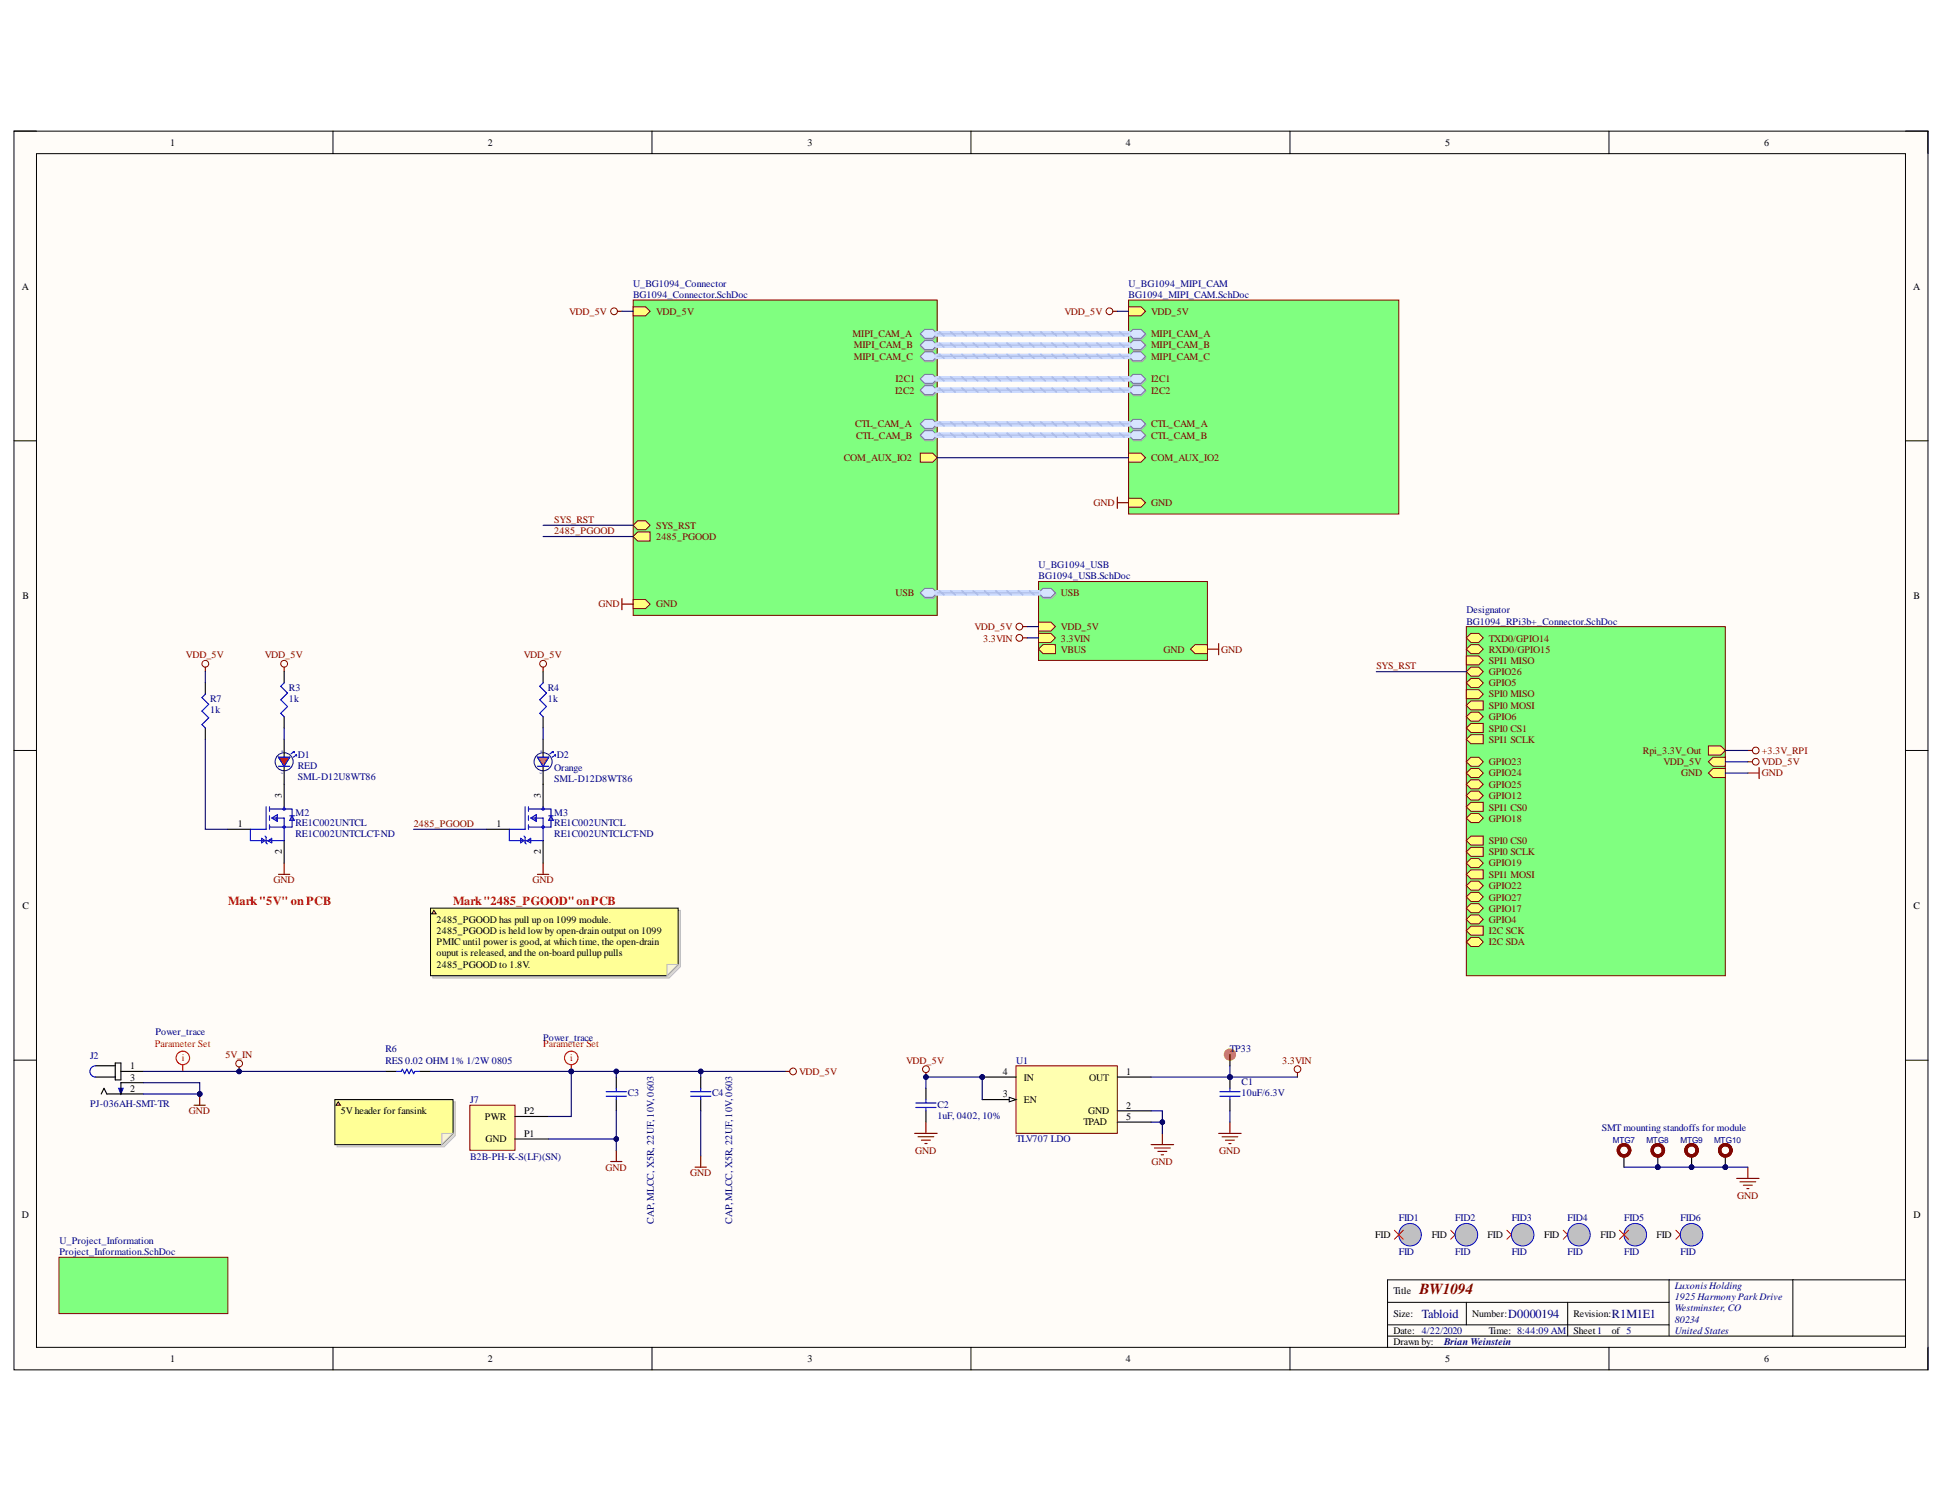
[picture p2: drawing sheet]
<svg xmlns="http://www.w3.org/2000/svg" width="279mm" height="216mm" viewBox="0 0 279 216" stroke-linecap="round" stroke-linejoin="round" font-family="sans-serif">
<defs><g id="words">
<text font-size="2.2" fill="#800000" x="204.1" y="186">BW1094</text>
<g font-size="1.8" fill="#f00">
<text x="32.8" y="130.1">Mark&quot;5V&quot; onPCB</text>
<text x="65.2" y="130.1">Mark&quot;2485_PGOOD&quot;onPCB</text>
</g>
<g font-size="1.8" fill="#000080">
<text x="204.4" y="189.4">Tabloid</text>
<text x="216.9" y="189.4">D0000194</text>
<text x="231.8" y="189.4">R1M1E1</text>
</g>
<g font-size="1.4">
<text x="24.5" y="21">1</text>
<text x="70.1" y="21">2</text>
<text x="116.1" y="21">3</text>
<text x="161.9" y="21">4</text>
<text x="207.8" y="21">5</text>
<text x="253.7" y="21">6</text>
<text x="3.1" y="41.6">A</text>
<text x="275.1" y="41.6">A</text>
<text x="3.2" y="86.1">B</text>
<text x="275.2" y="86.1">B</text>
<text x="34.2" y="118.9">1</text>
<text x="40.5" y="114.6" transform="rotate(-90 40.5 114.6)">3</text>
<text x="71.4" y="118.9">1</text>
<text x="77.8" y="114.6" transform="rotate(-90 77.8 114.6)">3</text>
<text x="40.5" y="122.8" transform="rotate(-90 40.5 122.8)">2</text>
<text x="77.8" y="122.8" transform="rotate(-90 77.8 122.8)">2</text>
<text x="3.2" y="130.6">C</text>
<text x="275.2" y="130.6">C</text>
<text x="62.8" y="132.7">2485_PGOOD has pull up on 1099 module.</text>
<text x="62.8" y="134.3">2485_PGOOD is held lowby open-drain output on 1099</text>
<text x="62.8" y="135.9">PMIC until power is good, at which time, the open-drain</text>
<text x="62.8" y="137.5">ouput is released, and the on-board pullup pulls</text>
<text x="62.8" y="139.1">2485_PGOOD to 1.8V.</text>
<text x="18.7" y="155.3">3</text>
<text x="18.7" y="153.7">1</text>
<text x="144.2" y="154.5">4</text>
<text x="147.2" y="155.3">IN</text>
<text x="156.6" y="155.3">OUT</text>
<text x="162" y="154.5">1</text>
<text x="18.7" y="156.9">2</text>
<text x="49" y="160.2">5Vheader for fansink</text>
<text x="69.7" y="161">PWR</text>
<text x="75.4" y="160.2">P2</text>
<text x="144.2" y="157.7">3</text>
<text x="147.2" y="158.6">EN</text>
<text x="155.8" y="161.8">TPAD</text>
<text x="156.5" y="160.2">GND</text>
<text x="162" y="159.4">2</text>
<text x="162" y="161">5</text>
<text x="69.8" y="164.2">GND</text>
<text x="75.4" y="163.4">P1</text>
<text x="3.1" y="175.1">D</text>
<text x="197.8" y="178">FID</text>
<text x="205.9" y="178">FID</text>
<text x="213.9" y="178">FID</text>
<text x="222" y="178">FID</text>
<text x="230.2" y="178">FID</text>
<text x="238.2" y="178">FID</text>
<text x="275.2" y="175.1">D</text>
<text x="200.4" y="186">Title</text>
<text x="200.4" y="189.3">Size:</text>
<text x="200.4" y="191.7">Date: 4/22/2020</text>
<text x="211.7" y="189.3">Number:</text>
<text x="214.1" y="191.7">Time: 8:44:09 AM</text>
<text x="226.3" y="189.3">Revision:</text>
<text x="226.3" y="191.7">Sheet1</text>
<text x="231.8" y="191.7">of 5</text>
<text x="24.5" y="195.8">1</text>
<text x="70.1" y="195.8">2</text>
<text x="116.1" y="195.8">3</text>
<text x="161.9" y="195.8">4</text>
<text x="200.4" y="193.3">Drawn by:</text>
<text x="207.8" y="195.8">5</text>
<text x="253.7" y="195.8">6</text>
</g>
<g font-size="1.4" fill="#000080">
<text x="91" y="41.2">U_BG1094_Connector</text>
<text x="162.3" y="41.2">U_BG1094_MIPI_CAM</text>
<text x="91" y="42.8">BG1094_Connector.SchDoc</text>
<text x="162.3" y="42.8">BG1094_MIPI_CAM.SchDoc</text>
<text x="149.4" y="81.6">U_BG1094_USB</text>
<text x="149.4" y="83.3">BG1094_USB.SchDoc</text>
<text x="210.9" y="88.2">Designator</text>
<text x="210.9" y="89.8">BG1094_RPi3b+_Connector.SchDoc</text>
<text x="30.2" y="100.9">R7</text>
<text x="41.5" y="99.3">R3</text>
<text x="41.5" y="100.9">1k</text>
<text x="78.8" y="99.3">R4</text>
<text x="78.8" y="100.9">1k</text>
<text x="30.2" y="102.5">1k</text>
<text x="42.8" y="112.2">SML-D12U8WT86</text>
<text x="42.8" y="109">D1</text>
<text x="42.8" y="110.6">RED</text>
<text x="79.7" y="110.8">Orange</text>
<text x="79.7" y="112.4">SML-D12D8WT86</text>
<text x="80" y="109">D2</text>
<text x="42.5" y="117.3">M2</text>
<text x="42.5" y="118.7">RE1C002UNTCL</text>
<text x="79.7" y="117.3">M3</text>
<text x="79.7" y="118.7">RE1C002UNTCL</text>
<text x="42.5" y="120.3">RE1C002UNTCLCT-ND</text>
<text x="79.7" y="120.3">RE1C002UNTCLCT-ND</text>
<text x="22.3" y="148.8">Power_trace</text>
<text x="78.1" y="149.7">Power_trace</text>
<text x="12.9" y="152.3">J2</text>
<text x="55.4" y="151.3">R6</text>
<text x="55.4" y="152.9">RES 0.02 OHM 1% 1/2W 0805</text>
<text x="146.1" y="152.9">U1</text>
<text x="176.9" y="151.3">TP33</text>
<text x="178.5" y="155.9">C1</text>
<text x="12.9" y="159.1">PJ-036AH-SMT-TR</text>
<text x="67.6" y="158.6">J7</text>
<text x="90.3" y="157.5">C3</text>
<text x="102.4" y="157.5">C4</text>
<text x="134.8" y="159.2">C2</text>
<text x="134.8" y="160.8">1uF, 0402, 10%</text>
<text x="178.5" y="157.5">10uF/6.3V</text>
<text x="67.6" y="166.7">B2B-PH-K-S(LF)(SN)</text>
<text x="146.1" y="164.2">TLV707 LDO</text>
<text x="230.3" y="162.6">SMT mounting standoffs for module</text>
<text x="8.5" y="178.8">U_Project_Information</text>
<text x="94" y="175.9" transform="rotate(-90 94 175.9)">CAP, MLCC, X5R, 22UF, 10V, 0603</text>
<text x="105.3" y="175.9" transform="rotate(-90 105.3 175.9)">CAP, MLCC, X5R, 22UF, 10V, 0603</text>
<text x="201.1" y="175.6">FID1</text>
<text x="209.3" y="175.6">FID2</text>
<text x="217.4" y="175.6">FID3</text>
<text x="225.4" y="175.6">FID4</text>
<text x="233.5" y="175.6">FID5</text>
<text x="241.7" y="175.6">FID6</text>
<text x="8.5" y="180.4">Project_Information.SchDoc</text>
<text x="201.1" y="180.4">FID</text>
<text x="209.3" y="180.4">FID</text>
<text x="217.4" y="180.4">FID</text>
<text x="225.4" y="180.4">FID</text>
<text x="233.5" y="180.4">FID</text>
<text x="240.8" y="185.3">Luxonis Holding</text>
<text x="241.7" y="180.4">FID</text>
<text x="240.8" y="186.9">1925 Harmony Park Drive</text>
<text x="240.8" y="188.5">Westminster, CO</text>
<text x="240.8" y="190.1">80234</text>
<text x="240.8" y="191.7">United States</text>
<text x="207.7" y="193.3">Brian Weinstein</text>
</g>
<g font-size="1.4" fill="#800000">
<text x="81.8" y="45.3">VDD_5V</text>
<text x="94.3" y="45.3">VDD_5V</text>
<text x="153.1" y="45.3">VDD_5V</text>
<text x="165.5" y="45.3">VDD_5V</text>
<text x="122.6" y="48.5">MIPI_CAM_A</text>
<text x="122.8" y="50.1">MIPI_CAM_B</text>
<text x="122.8" y="51.7">MIPI_CAM_C</text>
<text x="165.5" y="50.1">MIPI_CAM_B</text>
<text x="165.5" y="48.5">MIPI_CAM_A</text>
<text x="165.5" y="51.7">MIPI_CAM_C</text>
<text x="128.7" y="56.6">I2C2</text>
<text x="128.8" y="54.9">I2C1</text>
<text x="165.5" y="56.6">I2C2</text>
<text x="165.5" y="54.9">I2C1</text>
<text x="122.9" y="61.4">CTL_CAM_A</text>
<text x="123.1" y="63">CTL_CAM_B</text>
<text x="165.5" y="61.4">CTL_CAM_A</text>
<text x="165.5" y="63">CTL_CAM_B</text>
<text x="121.3" y="66.2">COM_AUX_IO2</text>
<text x="165.5" y="66.2">COM_AUX_IO2</text>
<text x="79.7" y="75.2">SYS_RST</text>
<text x="79.7" y="76.8">2485_PGOOD</text>
<text x="94.3" y="76">SYS_RST</text>
<text x="94.3" y="77.6">2485_PGOOD</text>
<text x="157.2" y="72.8">GND</text>
<text x="165.5" y="72.8">GND</text>
<text x="86.1" y="87.3">GND</text>
<text x="94.3" y="87.3">GND</text>
<text x="128.8" y="85.7">USB</text>
<text x="152.6" y="85.7">USB</text>
<text x="26.7" y="94.6">VDD_5V</text>
<text x="38.1" y="94.6">VDD_5V</text>
<text x="75.3" y="94.6">VDD_5V</text>
<text x="140.1" y="90.5">VDD_5V</text>
<text x="141.4" y="92.2">3.3VIN</text>
<text x="152.6" y="93.8">VBUS</text>
<text x="152.6" y="90.5">VDD_5V</text>
<text x="152.6" y="92.2">3.3VIN</text>
<text x="167.3" y="93.8">GND</text>
<text x="175.6" y="93.8">GND</text>
<text x="214.1" y="95.4">SPI1 MISO</text>
<text x="214.1" y="93.8">RXD0/GPIO15</text>
<text x="214.1" y="92.2">TXD0/GPIO14</text>
<text x="197.9" y="96.2">SYS_RST</text>
<text x="214.1" y="97">GPIO26</text>
<text x="214.1" y="98.7">GPIO5</text>
<text x="214.1" y="100.3">SPI0 MISO</text>
<text x="214.1" y="101.9">SPI0 MOSI</text>
<text x="214.1" y="103.5">GPIO6</text>
<text x="214.1" y="105.2">SPI0 CS1</text>
<text x="214.1" y="106.8">SPI1 SCLK</text>
<text x="214.1" y="110">GPIO23</text>
<text x="214.1" y="111.6">GPIO24</text>
<text x="214.1" y="113.2">GPIO25</text>
<text x="236.3" y="108.4">Rpi_3.3V_Out</text>
<text x="239.2" y="110">VDD_5V</text>
<text x="241.8" y="111.6">GND</text>
<text x="253.3" y="110">VDD_5V</text>
<text x="253.3" y="111.6">GND</text>
<text x="253.3" y="108.4">+3.3V_RPI</text>
<text x="59.5" y="118.9">2485_PGOOD</text>
<text x="214.1" y="114.8">GPIO12</text>
<text x="214.1" y="116.5">SPI1 CS0</text>
<text x="214.1" y="118.1">GPIO18</text>
<text x="214.1" y="121.3">SPI0 CS0</text>
<text x="214.1" y="122.9">SPI0 SCLK</text>
<text x="214.1" y="124.5">GPIO19</text>
<text x="39.3" y="127">GND</text>
<text x="76.6" y="127">GND</text>
<text x="214.1" y="126.1">SPI1 MOSI</text>
<text x="214.1" y="127.8">GPIO22</text>
<text x="214.1" y="129.4">GPIO27</text>
<text x="214.1" y="131.1">GPIO17</text>
<text x="214.1" y="132.7">GPIO4</text>
<text x="214.1" y="134.3">I2C SCK</text>
<text x="214.1" y="135.9">I2C SDA</text>
<text x="32.4" y="152">5V_IN</text>
<text x="114.9" y="154.5">VDD_5V</text>
<text x="130.3" y="152.9">VDD_5V</text>
<text x="184.4" y="152.9">3.3VIN</text>
<text x="27.2" y="160.2">GND</text>
<text x="131.6" y="165.8">GND</text>
<text x="165.6" y="167.4">GND</text>
<text x="175.3" y="165.8">GND</text>
<text x="87.1" y="168.3">GND</text>
<text x="99.3" y="169">GND</text>
<text x="249.8" y="172.3">GND</text>
</g>
<g font-size="1.4" fill="#f00">
<text x="22.3" y="150.4">Parameter Set</text>
<text x="26.1" y="152.5">i</text>
<text x="78.1" y="150.4">Parameter Set</text>
<text x="82" y="152.5">i</text>
</g>
<g font-size="1.2" fill="#000080">
<text x="231.9" y="164.3">MTG7</text>
<text x="236.8" y="164.3">MTG8</text>
<text x="241.7" y="164.3">MTG9</text>
<text x="246.5" y="164.3">MTG10</text>
</g>
<g font-size=".4" fill="#000080">
<text x="40.4" y="108">A</text>
<text x="40.7" y="111.3" transform="rotate(-90 40.7 111.3)">C</text>
<text x="77.7" y="108">A</text>
<text x="77.9" y="111.3" transform="rotate(-90 77.9 111.3)">C</text>
</g>
</g></defs>
<path d="M2 18.9h275.2v178h-275.2z" fill-rule="evenodd" fill="#fffcf8"/>
<path d="M2 18.9h275.2v178h-275.2z" fill="none" stroke="#000" stroke-width=".14"/>
<path d="M5.2 22.1h268.8v171.6h-268.8z" fill-rule="evenodd" fill="#fffcf8"/>
<g fill="none" stroke="#000" stroke-width=".14">
<path d="M2 18.8h3.2M47.9 18.8v3.3M93.8 18.8v3.3M139.6 18.8v3.3M185.5 18.9v3.2M231.4 18.9v3.2M274 18.9h3.2v3.2M5.2 22.1h268.8v171.6h-268.8zM2 63.4h3.2M274 63.4h3.2M2 107.9h3.2M274 107.9h3.2"/>
<path d="M2 152.4h3.2M274 152.4h3.2M47.9 193.7v3.2M93.8 193.7v3.2M139.6 193.7v3.2M185.5 193.7v3.2M199.5 187.2h40.5M199.5 192.1h74.5M199.5 190.4h40.5M210.9 187.2v3.2M225.4 187.2v4.9M231.4 193.7v3.2"/>
<path d="M240 184v8.1M257.8 184v8.1M274 184h-74.5v9.7M277.2 193.7v3.2"/>
</g>
<path d="M208.6 176.8l1.3 1.3M209.9 176.8l-1.3 1.3M216.7 176.8l1.3 1.3M218 176.8l-1.3 1.3" fill="none" stroke="#f00" stroke-width=".14"/>
<circle cx="209.7" cy="177.5" r=".49" fill="#f8fcff"/>
<circle cx="209.7" cy="177.5" r=".49" fill="none" stroke="#000" stroke-width=".14"/>
<path d="M210.2 177.5l1-.3v.6z" fill="#f8fcff"/>
<path d="M210.2 177.5l1-.3v.6z" fill="none" stroke="#000" stroke-width=".14"/>
<circle cx="210.9" cy="177.5" r="1.62" fill="#c0c0c0"/>
<circle cx="210.9" cy="177.5" r="1.62" fill="none" stroke="#00f" stroke-width=".14"/>
<circle cx="217.8" cy="177.5" r=".49" fill="#f8fcff"/>
<circle cx="217.8" cy="177.5" r=".49" fill="none" stroke="#000" stroke-width=".14"/>
<path d="M218.3 177.5l1-.3v.6z" fill="#f8fcff"/>
<path d="M218.3 177.5l1-.3v.6z" fill="none" stroke="#000" stroke-width=".14"/>
<circle cx="219" cy="177.5" r="1.62" fill="#c0c0c0"/>
<circle cx="219" cy="177.5" r="1.62" fill="none" stroke="#00f" stroke-width=".14"/>
<circle cx="201.6" cy="177.5" r=".49" fill="#f8fcff"/>
<circle cx="201.6" cy="177.5" r=".49" fill="none" stroke="#000" stroke-width=".14"/>
<path d="M202.1 177.5l1-.3v.6z" fill="#f8fcff"/>
<path d="M202.1 177.5l1-.3v.6z" fill="none" stroke="#000" stroke-width=".14"/>
<circle cx="202.8" cy="177.5" r="1.62" fill="#c0c0c0"/>
<circle cx="202.8" cy="177.5" r="1.62" fill="none" stroke="#00f" stroke-width=".14"/>
<path d="M200.5 176.8l1.3 1.3M201.8 176.8l-1.3 1.3" fill="none" stroke="#f00" stroke-width=".14"/>
<path d="M233.5 166.2v1.6" fill="none" stroke="#000" stroke-width=".16"/>
<circle cx="233.5" cy="165.3" r=".81" fill="none" stroke="#800000" stroke-width=".49"/>
<circle cx="238.4" cy="167.8" r=".33" fill="#000080"/>
<circle cx="238.4" cy="167.8" r=".33" fill="none" stroke="#000080" stroke-width=".14"/>
<path d="M238.4 166.2v1.6" fill="none" stroke="#000" stroke-width=".16"/>
<circle cx="238.4" cy="167.8" r=".33" fill="#000080"/>
<circle cx="238.4" cy="167.8" r=".33" fill="none" stroke="#000080" stroke-width=".14"/>
<circle cx="238.4" cy="165.3" r=".81" fill="none" stroke="#800000" stroke-width=".49"/>
<circle cx="243.2" cy="167.8" r=".33" fill="#000080"/>
<circle cx="243.2" cy="167.8" r=".33" fill="none" stroke="#000080" stroke-width=".14"/>
<path d="M243.2 166.2v1.6" fill="none" stroke="#000" stroke-width=".16"/>
<circle cx="243.2" cy="167.8" r=".33" fill="#000080"/>
<circle cx="243.2" cy="167.8" r=".33" fill="none" stroke="#000080" stroke-width=".14"/>
<circle cx="243.2" cy="165.3" r=".81" fill="none" stroke="#800000" stroke-width=".49"/>
<circle cx="248.1" cy="167.8" r=".33" fill="#000080"/>
<circle cx="248.1" cy="167.8" r=".33" fill="none" stroke="#000080" stroke-width=".14"/>
<path d="M248.1 166.2v1.6" fill="none" stroke="#000" stroke-width=".16"/>
<circle cx="248.1" cy="167.8" r=".33" fill="#000080"/>
<circle cx="248.1" cy="167.8" r=".33" fill="none" stroke="#000080" stroke-width=".14"/>
<circle cx="248.1" cy="165.3" r=".81" fill="none" stroke="#800000" stroke-width=".49"/>
<path d="M249.7 169.4h3.3M250.2 169.9h2.3M250.7 170.4h1.3M251.2 170.8h.3M251.3 167.8v1.6" fill="none" stroke="#800000" stroke-width=".16"/>
<path d="M91 43.1h43.8v45.4h-43.8z" fill-rule="evenodd" fill="#80ff80"/>
<path d="M91 43.1h43.8v45.4h-43.8z" fill="none" stroke="#800000" stroke-width=".14"/>
<path d="M132.4 49.8l.7-.7h1.1l.6 .7-.6 .6h-1.1z" fill-rule="evenodd" fill="#bac0ca"/>
<path d="M132.4 49.8l.7-.7h1.1l.6 .7-.6 .6h-1.1z" fill="none" stroke="#a6acb6" stroke-width=".14"/>
<path d="M133 49h1.1l.7 .6-.7 .6h-1.1l-.7-.6z" fill-rule="evenodd" fill="#d5e4ff"/>
<path d="M133 49h1.1l.7 .6-.7 .6h-1.1l-.7-.6z" fill="none" stroke="#71809b" stroke-width=".14"/>
<path d="M132.4 48.1l.7-.6h1.1l.6 .6-.6 .7h-1.1z" fill-rule="evenodd" fill="#bac0ca"/>
<path d="M132.4 48.1l.7-.6h1.1l.6 .6-.6 .7h-1.1z" fill="none" stroke="#a6acb6" stroke-width=".14"/>
<path d="M132.3 48l.7-.7h1.1l.7 .7-.7 .6h-1.1z" fill-rule="evenodd" fill="#d5e4ff"/>
<path d="M132.3 48l.7-.7h1.1l.7 .7-.7 .6h-1.1z" fill="none" stroke="#71809b" stroke-width=".14"/>
<path d="M132.4 51.4l.7-.7h1.1l.6 .7-.6 .6h-1.1z" fill-rule="evenodd" fill="#bac0ca"/>
<path d="M132.4 51.4l.7-.7h1.1l.6 .7-.6 .6h-1.1z" fill="none" stroke="#a6acb6" stroke-width=".14"/>
<path d="M133 50.6h1.1l.7 .6-.7 .7h-1.1l-.7-.7z" fill-rule="evenodd" fill="#d5e4ff"/>
<path d="M133 50.6h1.1l.7 .6-.7 .7h-1.1l-.7-.7z" fill="none" stroke="#71809b" stroke-width=".14"/>
<path d="M132.4 56.2l.7-.6h1.1l.6 .6-.6 .7h-1.1z" fill-rule="evenodd" fill="#bac0ca"/>
<path d="M132.4 56.2l.7-.6h1.1l.6 .6-.6 .7h-1.1z" fill="none" stroke="#a6acb6" stroke-width=".14"/>
<path d="M132.3 56.1l.7-.7h1.1l.7 .7-.7 .6h-1.1z" fill-rule="evenodd" fill="#d5e4ff"/>
<path d="M132.3 56.1l.7-.7h1.1l.7 .7-.7 .6h-1.1z" fill="none" stroke="#71809b" stroke-width=".14"/>
<path d="M132.4 54.6l.7-.6h1.1l.6 .6-.6 .7h-1.1z" fill-rule="evenodd" fill="#bac0ca"/>
<path d="M132.4 54.6l.7-.6h1.1l.6 .6-.6 .7h-1.1z" fill="none" stroke="#a6acb6" stroke-width=".14"/>
<path d="M132.3 54.5l.7-.7h1.1l.7 .7-.7 .6h-1.1z" fill-rule="evenodd" fill="#d5e4ff"/>
<path d="M132.3 54.5l.7-.7h1.1l.7 .7-.7 .6h-1.1z" fill="none" stroke="#71809b" stroke-width=".14"/>
<path d="M91 75.5l.7-.6h1.1l.7 .6-.7 .6h-1.1z" fill-rule="evenodd" fill="#ffff80"/>
<path d="M91 75.5l.7-.6h1.1l.7 .6-.7 .6h-1.1z" fill="none" stroke="#800000" stroke-width=".14"/>
<path d="M132.4 61.1l.7-.7h1.1l.6 .7-.6 .6h-1.1z" fill-rule="evenodd" fill="#bac0ca"/>
<path d="M132.4 61.1l.7-.7h1.1l.6 .7-.6 .6h-1.1z" fill="none" stroke="#a6acb6" stroke-width=".14"/>
<path d="M133 60.3h1.1l.7 .6-.7 .7h-1.1l-.7-.7z" fill-rule="evenodd" fill="#d5e4ff"/>
<path d="M133 60.3h1.1l.7 .6-.7 .7h-1.1l-.7-.7z" fill="none" stroke="#71809b" stroke-width=".14"/>
<path d="M132.4 62.7l.7-.6h1.1l.6 .6-.6 .7h-1.1z" fill-rule="evenodd" fill="#bac0ca"/>
<path d="M132.4 62.7l.7-.6h1.1l.6 .6-.6 .7h-1.1z" fill="none" stroke="#a6acb6" stroke-width=".14"/>
<path d="M133 61.9h1.1l.7 .7-.7 .6h-1.1l-.7-.6z" fill-rule="evenodd" fill="#d5e4ff"/>
<path d="M133 61.9h1.1l.7 .7-.7 .6h-1.1l-.7-.6z" fill="none" stroke="#71809b" stroke-width=".14"/>
<path d="M132.4 85.4l.7-.7h1.1l.6 .7-.6 .6h-1.1z" fill-rule="evenodd" fill="#bac0ca"/>
<path d="M132.4 85.4l.7-.7h1.1l.6 .7-.6 .6h-1.1z" fill="none" stroke="#a6acb6" stroke-width=".14"/>
<path d="M133 84.6h1.1l.7 .6-.7 .7h-1.1l-.7-.7z" fill-rule="evenodd" fill="#d5e4ff"/>
<path d="M133 84.6h1.1l.7 .6-.7 .7h-1.1l-.7-.7z" fill="none" stroke="#71809b" stroke-width=".14"/>
<path d="M91 86.2h1.8l.7 .6-.7 .7h-1.8z" fill-rule="evenodd" fill="#ffff80"/>
<path d="M91 86.2h1.8l.7 .6-.7 .7h-1.8z" fill="none" stroke="#800000" stroke-width=".14"/>
<path d="M91 44.1h1.8l.7 .6-.7 .7h-1.8z" fill-rule="evenodd" fill="#ffff80"/>
<path d="M91 44.1h1.8l.7 .6-.7 .7h-1.8z" fill="none" stroke="#800000" stroke-width=".14"/>
<path d="M91 77.1l.7-.6h1.8v1.3h-1.8z" fill-rule="evenodd" fill="#ffff80"/>
<path d="M91 77.1l.7-.6h1.8v1.3h-1.8z" fill="none" stroke="#800000" stroke-width=".14"/>
<path d="M132.3 65.1h1.8l.7 .7-.7 .6h-1.8z" fill-rule="evenodd" fill="#ffff80"/>
<path d="M132.3 65.1h1.8l.7 .7-.7 .6h-1.8z" fill="none" stroke="#800000" stroke-width=".14"/>
<path d="M162.3 43.1h38.8v30.8h-38.8z" fill-rule="evenodd" fill="#80ff80"/>
<path d="M162.3 43.1h38.8v30.8h-38.8z" fill="none" stroke="#800000" stroke-width=".14"/>
<path d="M162.4 49.8l.6-.7h1.1l.7 .7-.7 .6h-1.1z" fill-rule="evenodd" fill="#bac0ca"/>
<path d="M162.4 49.8l.6-.7h1.1l.7 .7-.7 .6h-1.1z" fill="none" stroke="#a6acb6" stroke-width=".14"/>
<path d="M162.3 49.6l.6-.6h1.2l.6 .6-.6 .6h-1.2z" fill-rule="evenodd" fill="#d5e4ff"/>
<path d="M162.3 49.6l.6-.6h1.2l.6 .6-.6 .6h-1.2z" fill="none" stroke="#71809b" stroke-width=".14"/>
<path d="M163 55.6h1.1l.7 .6-.7 .7h-1.1l-.6-.7z" fill-rule="evenodd" fill="#bac0ca"/>
<path d="M163 55.6h1.1l.7 .6-.7 .7h-1.1l-.6-.7z" fill="none" stroke="#a6acb6" stroke-width=".14"/>
<path d="M162.3 56.1l.6-.7h1.2l.6 .7-.6 .6h-1.2z" fill-rule="evenodd" fill="#d5e4ff"/>
<path d="M162.3 56.1l.6-.7h1.2l.6 .7-.6 .6h-1.2z" fill="none" stroke="#71809b" stroke-width=".14"/>
<path d="M163 54h1.1l.7 .6-.7 .7h-1.1l-.6-.7z" fill-rule="evenodd" fill="#bac0ca"/>
<path d="M163 54h1.1l.7 .6-.7 .7h-1.1l-.6-.7z" fill="none" stroke="#a6acb6" stroke-width=".14"/>
<path d="M162.3 54.5l.6-.7h1.2l.6 .7-.6 .6h-1.2z" fill-rule="evenodd" fill="#d5e4ff"/>
<path d="M162.3 54.5l.6-.7h1.2l.6 .7-.6 .6h-1.2z" fill="none" stroke="#71809b" stroke-width=".14"/>
<path d="M162.4 48.1l.6-.6h1.1l.7 .6-.7 .7h-1.1z" fill-rule="evenodd" fill="#bac0ca"/>
<path d="M162.4 48.1l.6-.6h1.1l.7 .6-.7 .7h-1.1z" fill="none" stroke="#a6acb6" stroke-width=".14"/>
<path d="M162.3 48l.6-.7h1.2l.6 .7-.6 .6h-1.2z" fill-rule="evenodd" fill="#d5e4ff"/>
<path d="M162.3 48l.6-.7h1.2l.6 .7-.6 .6h-1.2z" fill="none" stroke="#71809b" stroke-width=".14"/>
<path d="M162.4 51.4l.6-.7h1.1l.7 .7-.7 .6h-1.1z" fill-rule="evenodd" fill="#bac0ca"/>
<path d="M162.4 51.4l.6-.7h1.1l.7 .7-.7 .6h-1.1z" fill="none" stroke="#a6acb6" stroke-width=".14"/>
<path d="M162.3 51.2l.6-.6h1.2l.6 .6-.6 .7h-1.2z" fill-rule="evenodd" fill="#d5e4ff"/>
<path d="M162.3 51.2l.6-.6h1.2l.6 .6-.6 .7h-1.2z" fill="none" stroke="#71809b" stroke-width=".14"/>
<path d="M162.4 61.1l.6-.7h1.1l.7 .7-.7 .6h-1.1z" fill-rule="evenodd" fill="#bac0ca"/>
<path d="M162.4 61.1l.6-.7h1.1l.7 .7-.7 .6h-1.1z" fill="none" stroke="#a6acb6" stroke-width=".14"/>
<path d="M162.3 60.9l.6-.6h1.2l.6 .6-.6 .7h-1.2z" fill-rule="evenodd" fill="#d5e4ff"/>
<path d="M162.3 60.9l.6-.6h1.2l.6 .6-.6 .7h-1.2z" fill="none" stroke="#71809b" stroke-width=".14"/>
<path d="M162.4 62.7l.6-.6h1.1l.7 .6-.7 .7h-1.1z" fill-rule="evenodd" fill="#bac0ca"/>
<path d="M162.4 62.7l.6-.6h1.1l.7 .6-.7 .7h-1.1z" fill="none" stroke="#a6acb6" stroke-width=".14"/>
<path d="M162.3 62.6l.6-.7h1.2l.6 .7-.6 .6h-1.2z" fill-rule="evenodd" fill="#d5e4ff"/>
<path d="M162.3 62.6l.6-.7h1.2l.6 .7-.6 .6h-1.2z" fill="none" stroke="#71809b" stroke-width=".14"/>
<path d="M162.3 71.6h1.8l.6 .7-.6 .6h-1.8z" fill-rule="evenodd" fill="#ffff80"/>
<path d="M162.3 71.6h1.8l.6 .7-.6 .6h-1.8z" fill="none" stroke="#800000" stroke-width=".14"/>
<path d="M162.3 44.1h1.8l.6 .6-.6 .7h-1.8z" fill-rule="evenodd" fill="#ffff80"/>
<path d="M162.3 44.1h1.8l.6 .6-.6 .7h-1.8z" fill="none" stroke="#800000" stroke-width=".14"/>
<path d="M162.3 65.1h1.8l.6 .7-.6 .6h-1.8z" fill-rule="evenodd" fill="#ffff80"/>
<path d="M162.3 65.1h1.8l.6 .7-.6 .6h-1.8z" fill="none" stroke="#800000" stroke-width=".14"/>
<path d="M149.3 83.6h24.3v11.3h-24.3z" fill-rule="evenodd" fill="#80ff80"/>
<path d="M149.3 83.6h24.3v11.3h-24.3z" fill="none" stroke="#800000" stroke-width=".14"/>
<path d="M149.4 85.4l.7-.7h1.1l.6 .7-.6 .6h-1.1z" fill-rule="evenodd" fill="#bac0ca"/>
<path d="M149.4 85.4l.7-.7h1.1l.6 .7-.6 .6h-1.1z" fill="none" stroke="#a6acb6" stroke-width=".14"/>
<path d="M149.3 85.2l.7-.6h1.1l.7 .6-.7 .7h-1.1z" fill-rule="evenodd" fill="#d5e4ff"/>
<path d="M149.3 85.2l.7-.6h1.1l.7 .6-.7 .7h-1.1z" fill="none" stroke="#71809b" stroke-width=".14"/>
<path d="M149.3 93.3l.7-.6h1.8v1.3h-1.8z" fill-rule="evenodd" fill="#ffff80"/>
<path d="M149.3 93.3l.7-.6h1.8v1.3h-1.8z" fill="none" stroke="#800000" stroke-width=".14"/>
<path d="M171.2 93.3l.6-.6h1.8v1.3h-1.8z" fill-rule="evenodd" fill="#ffff80"/>
<path d="M171.2 93.3l.6-.6h1.8v1.3h-1.8z" fill="none" stroke="#800000" stroke-width=".14"/>
<path d="M149.3 89.4h1.8l.7 .7-.7 .6h-1.8z" fill-rule="evenodd" fill="#ffff80"/>
<path d="M149.3 89.4h1.8l.7 .7-.7 .6h-1.8z" fill="none" stroke="#800000" stroke-width=".14"/>
<path d="M149.3 91h1.8l.7 .7-.7 .6h-1.8z" fill-rule="evenodd" fill="#ffff80"/>
<path d="M149.3 91h1.8l.7 .7-.7 .6h-1.8z" fill="none" stroke="#800000" stroke-width=".14"/>
<path d="M224.8 176.8l1.3 1.3M226.1 176.8l-1.3 1.3" fill="none" stroke="#f00" stroke-width=".14"/>
<circle cx="225.9" cy="177.5" r=".49" fill="#f8fcff"/>
<circle cx="225.9" cy="177.5" r=".49" fill="none" stroke="#000" stroke-width=".14"/>
<path d="M226.4 177.5l1-.3v.6z" fill="#f8fcff"/>
<path d="M226.4 177.5l1-.3v.6z" fill="none" stroke="#000" stroke-width=".14"/>
<circle cx="227.1" cy="177.5" r="1.62" fill="#c0c0c0"/>
<circle cx="227.1" cy="177.5" r="1.62" fill="none" stroke="#00f" stroke-width=".14"/>
<path d="M241 176.8l1.3 1.3M242.3 176.8l-1.3 1.3" fill="none" stroke="#f00" stroke-width=".14"/>
<circle cx="234" cy="177.5" r=".49" fill="#f8fcff"/>
<circle cx="234" cy="177.5" r=".49" fill="none" stroke="#000" stroke-width=".14"/>
<path d="M234.5 177.5l1-.3v.6z" fill="#f8fcff"/>
<path d="M234.5 177.5l1-.3v.6z" fill="none" stroke="#000" stroke-width=".14"/>
<circle cx="235.1" cy="177.5" r="1.62" fill="#c0c0c0"/>
<circle cx="235.1" cy="177.5" r="1.62" fill="none" stroke="#00f" stroke-width=".14"/>
<circle cx="242.1" cy="177.5" r=".49" fill="#f8fcff"/>
<circle cx="242.1" cy="177.5" r=".49" fill="none" stroke="#000" stroke-width=".14"/>
<path d="M242.6 177.5l1-.3v.6z" fill="#f8fcff"/>
<path d="M242.6 177.5l1-.3v.6z" fill="none" stroke="#000" stroke-width=".14"/>
<circle cx="243.2" cy="177.5" r="1.62" fill="#c0c0c0"/>
<circle cx="243.2" cy="177.5" r="1.62" fill="none" stroke="#00f" stroke-width=".14"/>
<path d="M232.9 176.8l1.3 1.3M234.2 176.8l-1.3 1.3" fill="none" stroke="#f00" stroke-width=".14"/>
<circle cx="141.2" cy="154.8" r=".32" fill="#000080"/>
<circle cx="141.2" cy="154.8" r=".32" fill="none" stroke="#000080" stroke-width=".14"/>
<path d="M146.1 153.2h14.6v9.7h-14.6z" fill-rule="evenodd" fill="#ffffb0"/>
<path d="M146.1 153.2h14.6v9.7h-14.6z" fill="none" stroke="#800000" stroke-width=".14"/>
<path d="M141.2 158.1h4.9M160.7 154.8h4.8M160.7 159.7h4.8" fill="none" stroke="#000" stroke-width=".16"/>
<path d="M145.1 157.7l1 .4-1 .3z" fill="#f8fcff"/>
<path d="M145.1 157.7l1 .4-1 .3z" fill="none" stroke="#000" stroke-width=".14"/>
<path d="M141.2 154.8h4.9" fill="none" stroke="#000" stroke-width=".16"/>
<circle cx="141.2" cy="154.8" r=".32" fill="#000080"/>
<circle cx="141.2" cy="154.8" r=".32" fill="none" stroke="#000080" stroke-width=".14"/>
<path d="M133.1 156.4v1.7M133.1 159.7v1.6M160.7 161.3h4.8" fill="none" stroke="#000" stroke-width=".16"/>
<path d="M131.7 159.2h2.9M131.7 158.5h2.9M133.1 158.1v.4M133.1 159.2v.5" fill="none" stroke="#00f" stroke-width=".16"/>
<circle cx="176.9" cy="154.8" r=".32" fill="#000080"/>
<circle cx="176.9" cy="154.8" r=".32" fill="none" stroke="#000080" stroke-width=".14"/>
<path d="M176.9 154.8v1.6M176.9 158.1v1.6" fill="none" stroke="#000" stroke-width=".16"/>
<circle cx="176.9" cy="154.8" r=".32" fill="#000080"/>
<circle cx="176.9" cy="154.8" r=".32" fill="none" stroke="#000080" stroke-width=".14"/>
<path d="M175.4 156.9h2.9M175.4 157.6h2.9M176.9 156.4v.5M176.9 157.6v.5" fill="none" stroke="#00f" stroke-width=".16"/>
<g fill="none" stroke="#800000" stroke-width=".16">
<path d="M133.1 154.2v.6M131.5 162.9h3.3M132 163.4h2.3M132.5 163.9h1.3M133 164.4h.3M133.1 161.3v1.6M165.5 164.5h3.3M166 165h2.3M166.5 165.5h1.3M167 166h.3M167.1 162.9v1.6M175.2 162.9h3.3"/>
<path d="M175.7 163.4h2.3M176.2 163.9h1.3M176.7 164.4h.3M176.9 161.3v1.6"/>
</g>
<circle cx="133.1" cy="153.7" r=".49" fill="none" stroke="#800000" stroke-width=".14"/>
<circle cx="133.1" cy="154.8" r=".32" fill="#000080"/>
<circle cx="133.1" cy="154.8" r=".32" fill="none" stroke="#000080" stroke-width=".14"/>
<circle cx="186.6" cy="153.7" r=".48" fill="none" stroke="#800000" stroke-width=".14"/>
<path d="M186.6 154.2v.6" fill="none" stroke="#800000" stroke-width=".16"/>
<circle cx="176.9" cy="151.6" r=".81" fill="#f90"/>
<circle cx="176.9" cy="151.6" r=".81" fill="none" stroke="#f90" stroke-width=".14"/>
<path d="M176.9 151.6v1.6" fill="none" stroke="#000" stroke-width=".16"/>
<path d="M210.9 90.1h37.2v50.2h-37.2z" fill-rule="evenodd" fill="#80ff80"/>
<path d="M210.9 90.1h37.2v50.2h-37.2z" fill="none" stroke="#800000" stroke-width=".14"/>
<path d="M210.9 94.3h1.7l.7 .6-.7 .7h-1.7z" fill-rule="evenodd" fill="#ffff80"/>
<path d="M210.9 94.3h1.7l.7 .6-.7 .7h-1.7z" fill="none" stroke="#800000" stroke-width=".14"/>
<path d="M210.9 96.5l.6-.6h1.1l.7 .6-.7 .7h-1.1z" fill-rule="evenodd" fill="#ffff80"/>
<path d="M210.9 96.5l.6-.6h1.1l.7 .6-.7 .7h-1.1z" fill="none" stroke="#800000" stroke-width=".14"/>
<path d="M210.9 98.2l.6-.7h1.1l.7 .7-.7 .6h-1.1z" fill-rule="evenodd" fill="#ffff80"/>
<path d="M210.9 98.2l.6-.7h1.1l.7 .7-.7 .6h-1.1z" fill="none" stroke="#800000" stroke-width=".14"/>
<path d="M210.9 99.1h1.7l.7 .7-.7 .6h-1.7z" fill-rule="evenodd" fill="#ffff80"/>
<path d="M210.9 99.1h1.7l.7 .7-.7 .6h-1.7z" fill="none" stroke="#800000" stroke-width=".14"/>
<path d="M210.9 101.4l.6-.6h1.8v1.2h-1.8z" fill-rule="evenodd" fill="#ffff80"/>
<path d="M210.9 101.4l.6-.6h1.8v1.2h-1.8z" fill="none" stroke="#800000" stroke-width=".14"/>
<path d="M210.9 103l.6-.6h1.1l.7 .6-.7 .7h-1.1z" fill-rule="evenodd" fill="#ffff80"/>
<path d="M210.9 103l.6-.6h1.1l.7 .6-.7 .7h-1.1z" fill="none" stroke="#800000" stroke-width=".14"/>
<path d="M210.9 104.6l.6-.6h1.8v1.3h-1.8z" fill-rule="evenodd" fill="#ffff80"/>
<path d="M210.9 104.6l.6-.6h1.8v1.3h-1.8z" fill="none" stroke="#800000" stroke-width=".14"/>
<path d="M210.9 106.3l.6-.7h1.8v1.3h-1.8z" fill-rule="evenodd" fill="#ffff80"/>
<path d="M210.9 106.3l.6-.7h1.8v1.3h-1.8z" fill="none" stroke="#800000" stroke-width=".14"/>
<path d="M210.9 109.5l.6-.7h1.1l.7 .7-.7 .6h-1.1z" fill-rule="evenodd" fill="#ffff80"/>
<path d="M210.9 109.5l.6-.7h1.1l.7 .7-.7 .6h-1.1z" fill="none" stroke="#800000" stroke-width=".14"/>
<path d="M210.9 111.1l.6-.6h1.1l.7 .6-.7 .7h-1.1z" fill-rule="evenodd" fill="#ffff80"/>
<path d="M210.9 111.1l.6-.6h1.1l.7 .6-.7 .7h-1.1z" fill="none" stroke="#800000" stroke-width=".14"/>
<path d="M210.9 112.7l.6-.6h1.1l.7 .6-.7 .7h-1.1z" fill-rule="evenodd" fill="#ffff80"/>
<path d="M210.9 112.7l.6-.6h1.1l.7 .6-.7 .7h-1.1z" fill="none" stroke="#800000" stroke-width=".14"/>
<path d="M210.9 114.4l.6-.7h1.1l.7 .7-.7 .6h-1.1z" fill-rule="evenodd" fill="#ffff80"/>
<path d="M210.9 114.4l.6-.7h1.1l.7 .7-.7 .6h-1.1z" fill="none" stroke="#800000" stroke-width=".14"/>
<path d="M210.9 116l.6-.7h1.8v1.3h-1.8z" fill-rule="evenodd" fill="#ffff80"/>
<path d="M210.9 116l.6-.7h1.8v1.3h-1.8z" fill="none" stroke="#800000" stroke-width=".14"/>
<path d="M210.9 117.6l.6-.7h1.1l.7 .7-.7 .6h-1.1z" fill-rule="evenodd" fill="#ffff80"/>
<path d="M210.9 117.6l.6-.7h1.1l.7 .7-.7 .6h-1.1z" fill="none" stroke="#800000" stroke-width=".14"/>
<path d="M210.9 120.8l.6-.6h1.8v1.3h-1.8z" fill-rule="evenodd" fill="#ffff80"/>
<path d="M210.9 120.8l.6-.6h1.8v1.3h-1.8z" fill="none" stroke="#800000" stroke-width=".14"/>
<path d="M210.9 122.4l.6-.6h1.8v1.3h-1.8z" fill-rule="evenodd" fill="#ffff80"/>
<path d="M210.9 122.4l.6-.6h1.8v1.3h-1.8z" fill="none" stroke="#800000" stroke-width=".14"/>
<path d="M210.9 124.1l.6-.7h1.1l.7 .7-.7 .6h-1.1z" fill-rule="evenodd" fill="#ffff80"/>
<path d="M210.9 124.1l.6-.7h1.1l.7 .7-.7 .6h-1.1z" fill="none" stroke="#800000" stroke-width=".14"/>
<path d="M210.9 125.7l.6-.7h1.8v1.3h-1.8z" fill-rule="evenodd" fill="#ffff80"/>
<path d="M210.9 125.7l.6-.7h1.8v1.3h-1.8z" fill="none" stroke="#800000" stroke-width=".14"/>
<path d="M210.9 127.3l.6-.6h1.1l.7 .6-.7 .7h-1.1z" fill-rule="evenodd" fill="#ffff80"/>
<path d="M210.9 127.3l.6-.6h1.1l.7 .6-.7 .7h-1.1z" fill="none" stroke="#800000" stroke-width=".14"/>
<path d="M210.9 128.9l.6-.6h1.1l.7 .6-.7 .7h-1.1z" fill-rule="evenodd" fill="#ffff80"/>
<path d="M210.9 128.9l.6-.6h1.1l.7 .6-.7 .7h-1.1z" fill="none" stroke="#800000" stroke-width=".14"/>
<path d="M210.9 130.5l.6-.6h1.1l.7 .6-.7 .7h-1.1z" fill-rule="evenodd" fill="#ffff80"/>
<path d="M210.9 130.5l.6-.6h1.1l.7 .6-.7 .7h-1.1z" fill="none" stroke="#800000" stroke-width=".14"/>
<path d="M210.9 132.2l.6-.7h1.1l.7 .7-.7 .6h-1.1z" fill-rule="evenodd" fill="#ffff80"/>
<path d="M210.9 132.2l.6-.7h1.1l.7 .7-.7 .6h-1.1z" fill="none" stroke="#800000" stroke-width=".14"/>
<path d="M210.9 133.8l.6-.7h1.8v1.3h-1.8z" fill-rule="evenodd" fill="#ffff80"/>
<path d="M210.9 133.8l.6-.7h1.8v1.3h-1.8z" fill="none" stroke="#800000" stroke-width=".14"/>
<path d="M210.9 135.4l.6-.7h1.1l.7 .7-.7 .6h-1.1z" fill-rule="evenodd" fill="#ffff80"/>
<path d="M210.9 135.4l.6-.7h1.1l.7 .7-.7 .6h-1.1z" fill="none" stroke="#800000" stroke-width=".14"/>
<path d="M245.7 107.2h1.8l.6 .7-.6 .6h-1.8z" fill-rule="evenodd" fill="#ffff80"/>
<path d="M245.7 107.2h1.8l.6 .7-.6 .6h-1.8z" fill="none" stroke="#800000" stroke-width=".14"/>
<path d="M245.7 109.5l.6-.7h1.8v1.3h-1.8z" fill-rule="evenodd" fill="#ffff80"/>
<path d="M245.7 109.5l.6-.7h1.8v1.3h-1.8z" fill="none" stroke="#800000" stroke-width=".14"/>
<path d="M245.7 111.1l.6-.6h1.8v1.3h-1.8z" fill-rule="evenodd" fill="#ffff80"/>
<path d="M245.7 111.1l.6-.6h1.8v1.3h-1.8z" fill="none" stroke="#800000" stroke-width=".14"/>
<path d="M210.9 93.3l.6-.6h1.1l.7 .6-.7 .7h-1.1z" fill-rule="evenodd" fill="#ffff80"/>
<path d="M210.9 93.3l.6-.6h1.1l.7 .6-.7 .7h-1.1z" fill="none" stroke="#800000" stroke-width=".14"/>
<path d="M210.9 91.7l.6-.7h1.1l.7 .7-.7 .6h-1.1z" fill-rule="evenodd" fill="#ffff80"/>
<g fill="none" stroke="#800000" stroke-width=".14">
<path d="M210.9 91.7l.6-.7h1.1l.7 .7-.7 .6h-1.1z"/>
<circle cx="114" cy="154" r=".49"/>
</g>
<path d="M27.9 158.9h1.6M28.7 157.2v1.7M112.9 154h.7M87.8 167h1.6M88.6 165.3v1.7" fill="none" stroke="#800000" stroke-width=".16"/>
<circle cx="28.7" cy="157.2" r=".32" fill="#000080"/>
<circle cx="28.7" cy="157.2" r=".32" fill="none" stroke="#000080" stroke-width=".14"/>
<circle cx="34.4" cy="152.9" r=".49" fill="none" stroke="#800000" stroke-width=".14"/>
<path d="M34.4 153.4v.6" fill="none" stroke="#800000" stroke-width=".16"/>
<circle cx="34.4" cy="154" r=".32" fill="#000080"/>
<circle cx="34.4" cy="154" r=".32" fill="none" stroke="#000080" stroke-width=".14"/>
<path d="M100 167.8h1.6M100.8 166.1v1.7" fill="none" stroke="#800000" stroke-width=".16"/>
<g fill="none" stroke="#f00" stroke-width=".16">
<path d="M82.1 153v1"/>
<circle cx="82.1" cy="152.1" r=".97"/>
</g>
<circle cx="82.1" cy="154" r=".32" fill="#000080"/>
<circle cx="82.1" cy="154" r=".32" fill="none" stroke="#000080" stroke-width=".14"/>
<g fill="none" stroke="#f00" stroke-width=".16">
<path d="M26.3 153v1"/>
<circle cx="26.3" cy="152.1" r=".97"/>
</g>
<path d="M55.4 154h1.7M60.3 154h1.6M88.6 154.8v1.6M88.6 158.1v1.6M100.8 154.8v1.6M100.8 158.1v1.6" fill="none" stroke="#000" stroke-width=".16"/>
<path d="M57.1 154h.6l.2-.3 .3 .6 .3-.6 .3 .6 .4-.6 .3 .6 .1-.3h.7M87.2 157.6h2.9M87.2 156.9h2.9M88.6 156.4v.5M88.6 157.6v.5M99.3 157.6h2.9M99.3 156.9h2.9M100.8 156.4v.5M100.8 157.6v.5" fill="none" stroke="#00f" stroke-width=".16"/>
<path d="M17.1 156.4h.6l-.3 .8z" fill="#00f"/>
<path d="M13.7 153.2a.81 .81 0 0 0-.8 .8 .81 .81 0 0 0 .8 .8M17.1 156.4h.6l-.3 .8z" fill="none" stroke="#00f" stroke-width=".16"/>
<path d="M13.7 154.8h2.9M13.7 153.2h2.9M14.6 157.2l.4-.8 .4 .8h5.2M16.6 152.8h.8v2.4h-.8zM17.4 154h3.2M20.6 155.6h-3.2v1.6" fill="none" stroke="#000" stroke-width=".16"/>
<path d="M67.6 158.9h6.5v6.4h-6.5z" fill-rule="evenodd" fill="#ffffb0"/>
<g fill="none" stroke="#800000" stroke-width=".14">
<path d="M67.6 158.9h6.5v6.4h-6.5z"/>
<circle cx="88.3" cy="44.7" r=".49"/>
<circle cx="159.5" cy="44.7" r=".49"/>
<circle cx="40.9" cy="95.4" r=".49"/>
<circle cx="146.6" cy="91.7" r=".49"/>
<circle cx="146.6" cy="90.1" r=".49"/>
<circle cx="252.5" cy="109.5" r=".49"/>
<circle cx="252.5" cy="107.9" r=".49"/>
</g>
<path d="M40.9 96.5v1.7M40.9 103v1.6M74.1 163.7h4.8M74.1 160.5h4.8" fill="none" stroke="#000" stroke-width=".16"/>
<g fill="none" stroke="#800000" stroke-width=".16">
<path d="M88.8 44.7h.6M160 44.7h.7M160.7 71.5v1.6M160.7 72.3h1.6M40.9 95.9v.6M89.4 86v1.6M89.4 86.8h1.6M147.1 91.7h.6M147.1 90.1h.6M173.6 93.3h1.6M175.2 92.5v1.6M251.3 109.5h.7"/>
<path d="M251.3 111.1h1.7M251.3 107.9h.7M253 110.3v1.6M40.1 125.7h1.6M40.9 124.1v1.6"/>
</g>
<path d="M40.9 98.2l-.5 .4 .9 1-.9 1 .9 1-.9 .9 .5 .5" fill="none" stroke="#00f" stroke-width=".16"/>
<circle cx="40.9" cy="109.5" r="1.3" fill="#ffffe8"/>
<circle cx="40.9" cy="109.5" r="1.3" fill="none" stroke="#000080" stroke-width=".14"/>
<path d="M40.9 106.3v2.5M40.9 110.1v2.6" fill="none" stroke="#000" stroke-width=".16"/>
<path d="M40.1 108.8h1.6l-.8 1.3zM40.1 110.1h1.6M42.2 108h.1M42.3 108l-.5 .4M42.3 108v.2M42.5 108.5h.1M42.6 108.5l-.4 .3M42.6 108.5v.2" fill="none" stroke="#00f" stroke-width=".16"/>
<path d="M40.1 108.8h1.6l-.8 1.3z" fill="#f00"/>
<path d="M40.1 108.8h1.6l-.8 1.3z" fill="none" stroke="#00f" stroke-width=".14"/>
<circle cx="78.1" cy="95.4" r=".49" fill="none" stroke="#800000" stroke-width=".14"/>
<path d="M78.1 95.9v.6M77.3 125.7h1.6M78.1 124.1v1.6" fill="none" stroke="#800000" stroke-width=".16"/>
<path d="M78.1 96.5v1.7M78.1 103v1.6" fill="none" stroke="#000" stroke-width=".16"/>
<path d="M78.1 98.2l-.5 .4 1 1-1 1 1 1-1 .9 .5 .5" fill="none" stroke="#00f" stroke-width=".16"/>
<circle cx="78.1" cy="109.5" r="1.3" fill="#ffffe8"/>
<circle cx="78.1" cy="109.5" r="1.3" fill="none" stroke="#000080" stroke-width=".14"/>
<path d="M78.1 106.3v2.5M78.1 110.1v2.6" fill="none" stroke="#000" stroke-width=".16"/>
<path d="M77.3 108.8h1.6l-.8 1.3zM77.3 110.1h1.6M79.4 108h.2M79.6 108l-.5 .4M79.6 108v.2M79.7 108.5h.2M79.9 108.5l-.5 .3M79.9 108.5v.2" fill="none" stroke="#00f" stroke-width=".16"/>
<path d="M77.3 108.8h1.6l-.8 1.3z" fill="#f90"/>
<path d="M77.3 108.8h1.6l-.8 1.3z" fill="none" stroke="#00f" stroke-width=".14"/>
<g fill="none" stroke="#00f" stroke-width=".16">
<path d="M29.5 99.8l-.5 .5 1 .9-1 1 1 1-1 1 .5 .4M38.3 116v3.2h-2.3v1.6h4.9v-3.2h-1.7M38.8 116.3h3.2v2.6h-3.2M38.8 116v.6M38.8 117.3v.6M38.8 118.6v.6M39.1 117.6l.8-.5v1zM39.7 117.4v.5M40.9 116v.3M41.7 117.3h.6M42 117.3l.3 .6h-.6zM75.5 116v3.2h-2.3v1.6h4.9v-3.2h-1.6"/>
<path d="M76 116v.6M76 117.3v.6M76 118.6v.6M76 116.3h3.2v2.6h-3.2M76.3 117.6l.8-.5v1zM77 117.4v.5M78.1 116v.3M78.9 117.3h.7M79.2 117.3l.4 .6h-.7zM37.6 120.5l.5 .3-.5 .4zM38.1 120.2l.2 .1v.9l.1 .1M38.4 120.8l.7 .4v-.7l-.5 .3"/>
<path d="M74.9 120.5l.4 .3-.4 .4zM75.3 120.2l.2 .1v.9l.2 .1M75.7 120.8l.6 .4v-.7l-.5 .3"/>
<circle cx="40.9" cy="118.9" r=".16"/>
<circle cx="40.9" cy="116.3" r=".16"/>
<circle cx="78.1" cy="118.9" r=".16"/>
<circle cx="78.1" cy="116.3" r=".16"/>
</g>
<path d="M29.5 98.2v1.6M29.5 104.6v1.7M32.8 119.2h3.2M40.9 112.7v3.3M70 119.2h3.2M78.1 112.7v3.3M40.9 120.8v3.3M78.1 120.8v3.3" fill="none" stroke="#000" stroke-width=".16"/>
<circle cx="29.5" cy="95.4" r=".49" fill="none" stroke="#800000" stroke-width=".14"/>
<path d="M29.5 95.9v.6" fill="none" stroke="#800000" stroke-width=".16"/>
<path d="M8.5 180.7h24.3v8.1h-24.3z" fill-rule="evenodd" fill="#80ff80"/>
<path d="M8.5 180.7h24.3v8.1h-24.3z" fill="none" stroke="#800000" stroke-width=".14"/>
<path d="M233.5 167.8h17.8" fill="none" stroke="#000080" stroke-width=".16"/>
<circle cx="238.4" cy="167.8" r=".33" fill="#000080"/>
<circle cx="238.4" cy="167.8" r=".33" fill="none" stroke="#000080" stroke-width=".14"/>
<circle cx="243.2" cy="167.8" r=".33" fill="#000080"/>
<circle cx="243.2" cy="167.8" r=".33" fill="none" stroke="#000080" stroke-width=".14"/>
<circle cx="248.1" cy="167.8" r=".33" fill="#000080"/>
<circle cx="248.1" cy="167.8" r=".33" fill="none" stroke="#000080" stroke-width=".14"/>
<path d="M165.5 161.3h1.6" fill="none" stroke="#000080" stroke-width=".16"/>
<circle cx="167.1" cy="161.3" r=".32" fill="#000080"/>
<circle cx="167.1" cy="161.3" r=".32" fill="none" stroke="#000080" stroke-width=".14"/>
<path d="M133.1 156.4v-1.6h8.1v3.3" fill="none" stroke="#000080" stroke-width=".16"/>
<circle cx="133.1" cy="154.8" r=".32" fill="#000080"/>
<circle cx="133.1" cy="154.8" r=".32" fill="none" stroke="#000080" stroke-width=".14"/>
<circle cx="141.2" cy="154.8" r=".32" fill="#000080"/>
<circle cx="141.2" cy="154.8" r=".32" fill="none" stroke="#000080" stroke-width=".14"/>
<path d="M165.5 159.7h1.6v3.2" fill="none" stroke="#000080" stroke-width=".16"/>
<circle cx="167.1" cy="161.3" r=".32" fill="#000080"/>
<circle cx="167.1" cy="161.3" r=".32" fill="none" stroke="#000080" stroke-width=".14"/>
<path d="M176.9 153.2v1.6M176.9 159.7v1.6" fill="none" stroke="#000080" stroke-width=".16"/>
<circle cx="176.9" cy="154.8" r=".32" fill="#000080"/>
<circle cx="176.9" cy="154.8" r=".32" fill="none" stroke="#000080" stroke-width=".14"/>
<path d="M165.5 154.8h21.1" fill="none" stroke="#000080" stroke-width=".16"/>
<circle cx="176.9" cy="154.8" r=".32" fill="#000080"/>
<circle cx="176.9" cy="154.8" r=".32" fill="none" stroke="#000080" stroke-width=".14"/>
<path d="M88.6 154v.8" fill="none" stroke="#000080" stroke-width=".16"/>
<circle cx="88.6" cy="154" r=".32" fill="#000080"/>
<circle cx="88.6" cy="154" r=".32" fill="none" stroke="#000080" stroke-width=".14"/>
<path d="M20.6 157.2h8.1" fill="none" stroke="#0000bf" stroke-width=".16"/>
<circle cx="28.7" cy="157.2" r=".32" fill="#000080"/>
<circle cx="28.7" cy="157.2" r=".32" fill="none" stroke="#000080" stroke-width=".14"/>
<path d="M20.6 155.6h8.1v1.6" fill="none" stroke="#000080" stroke-width=".16"/>
<circle cx="28.7" cy="157.2" r=".32" fill="#000080"/>
<circle cx="28.7" cy="157.2" r=".32" fill="none" stroke="#000080" stroke-width=".14"/>
<path d="M20.6 154h34.8" fill="none" stroke="#000080" stroke-width=".16"/>
<circle cx="34.4" cy="154" r=".32" fill="#000080"/>
<circle cx="34.4" cy="154" r=".32" fill="none" stroke="#000080" stroke-width=".14"/>
<path d="M78.9 163.7h9.7" fill="none" stroke="#000080" stroke-width=".16"/>
<circle cx="88.6" cy="163.7" r=".32" fill="#000080"/>
<circle cx="88.6" cy="163.7" r=".32" fill="none" stroke="#000080" stroke-width=".14"/>
<path d="M82.1 154v6.5h-3.2" fill="none" stroke="#000080" stroke-width=".16"/>
<circle cx="82.1" cy="154" r=".32" fill="#000080"/>
<circle cx="82.1" cy="154" r=".32" fill="none" stroke="#000080" stroke-width=".14"/>
<path d="M61.9 154h51" fill="none" stroke="#000080" stroke-width=".16"/>
<circle cx="100.8" cy="154" r=".32" fill="#000080"/>
<circle cx="100.8" cy="154" r=".32" fill="none" stroke="#000080" stroke-width=".14"/>
<circle cx="88.6" cy="154" r=".32" fill="#000080"/>
<circle cx="88.6" cy="154" r=".32" fill="none" stroke="#000080" stroke-width=".14"/>
<circle cx="82.1" cy="154" r=".32" fill="#000080"/>
<circle cx="82.1" cy="154" r=".32" fill="none" stroke="#000080" stroke-width=".14"/>
<path d="M88.6 159.7v5.6" fill="none" stroke="#000080" stroke-width=".16"/>
<circle cx="88.6" cy="163.7" r=".32" fill="#000080"/>
<circle cx="88.6" cy="163.7" r=".32" fill="none" stroke="#000080" stroke-width=".14"/>
<path d="M100.8 154v.8" fill="none" stroke="#000080" stroke-width=".16"/>
<circle cx="100.8" cy="154" r=".32" fill="#000080"/>
<circle cx="100.8" cy="154" r=".32" fill="none" stroke="#000080" stroke-width=".14"/>
<g fill="none" stroke="#000080" stroke-width=".16">
<path d="M89.4 44.7h1.6M160.7 44.7h1.6M78.1 75.5h12.9M78.1 77.1h12.9M134.8 65.8h27.5M29.5 96.5v1.7M147.7 91.7h1.6M147.7 90.1h1.6M197.9 96.5h13M29.5 106.3v12.9h3.3M40.9 104.6v1.7M59.5 119.2h10.5"/>
<path d="M78.1 104.6v1.7M248.1 109.5h3.2M248.1 111.1h3.2M248.1 107.9h3.2M100.8 159.7v6.4"/>
</g>
<path d="M134.8 48h27.5M134.8 49.6h27.5M134.8 51.2h27.5M134.8 54.5h27.5M134.8 56.1h27.5M134.8 60.9h27.5M134.8 62.6h27.5M134.8 85.2h14.5" fill="none" stroke="#cbdaff" stroke-width=".81"/>
<g fill="none" stroke="#adbce7" stroke-width=".24">
<path d="M135.1 47.7l.6 .6M135.1 49.3l.6 .6M135.1 50.9l.6 .6M135.1 54.2l.6 .5M135.1 55.8l.6 .6M136.7 47.7l.7 .6M136.7 49.3l.7 .6M136.7 50.9l.7 .6M136.7 54.2l.7 .5M136.7 55.8l.7 .6M138.3 47.7l.7 .6M138.3 49.3l.7 .6"/>
<path d="M138.3 50.9l.7 .6M138.3 54.2l.7 .5M138.3 55.8l.7 .6M139.9 47.7l.7 .6M139.9 49.3l.7 .6M139.9 50.9l.7 .6M139.9 54.2l.7 .5M139.9 55.8l.7 .6M141.6 47.7l.6 .6M141.6 49.3l.6 .6M141.6 50.9l.6 .6M141.6 54.2l.6 .5"/>
<path d="M141.6 55.8l.6 .6M143.2 47.7l.6 .6M143.2 49.3l.6 .6M143.2 50.9l.6 .6M143.2 54.2l.6 .5M143.2 55.8l.6 .6M144.8 47.7l.7 .6M144.8 49.3l.7 .6M144.8 50.9l.7 .6M144.8 54.2l.7 .5M144.8 55.8l.7 .6M146.4 47.7l.7 .6"/>
<path d="M146.4 49.3l.7 .6M146.4 50.9l.7 .6M146.4 54.2l.7 .5M146.4 55.8l.7 .6M148 47.7l.7 .6M148 49.3l.7 .6M148 50.9l.7 .6M148 54.2l.7 .5M148 55.8l.7 .6M149.7 47.7l.6 .6M149.7 49.3l.6 .6M149.7 50.9l.6 .6"/>
<path d="M149.7 54.2l.6 .5M149.7 55.8l.6 .6M151.3 47.7l.6 .6M151.3 49.3l.6 .6M151.3 50.9l.6 .6M151.3 54.2l.6 .5M151.3 55.8l.6 .6M152.9 47.7l.6 .6M152.9 49.3l.6 .6M152.9 50.9l.6 .6M152.9 54.2l.6 .5M152.9 55.8l.6 .6"/>
<path d="M154.5 47.7l.7 .6M154.5 49.3l.7 .6M154.5 50.9l.7 .6M154.5 54.2l.7 .5M154.5 55.8l.7 .6M156.1 47.7l.7 .6M156.1 49.3l.7 .6M156.1 50.9l.7 .6M156.1 54.2l.7 .5M156.1 55.8l.7 .6M157.8 47.7l.6 .6M157.8 49.3l.6 .6"/>
<path d="M157.8 50.9l.6 .6M157.8 54.2l.6 .5M157.8 55.8l.6 .6M159.4 47.7l.6 .6M159.4 49.3l.6 .6M159.4 50.9l.6 .6M159.4 54.2l.6 .5M159.4 55.8l.6 .6M161 47.7l.6 .6M161 49.3l.6 .6M161 50.9l.6 .6M161 54.2l.6 .5"/>
<path d="M161 55.8l.6 .6M135.1 60.7l.6 .5M135.1 62.3l.6 .5M136.7 60.7l.7 .5M136.7 62.3l.7 .5M138.3 60.7l.7 .5M138.3 62.3l.7 .5M139.9 60.7l.7 .5M139.9 62.3l.7 .5M141.6 60.7l.6 .5M141.6 62.3l.6 .5M143.2 60.7l.6 .5"/>
<path d="M143.2 62.3l.6 .5M144.8 60.7l.7 .5M144.8 62.3l.7 .5M146.4 60.7l.7 .5M146.4 62.3l.7 .5M148 60.7l.7 .5M148 62.3l.7 .5M149.7 60.7l.6 .5M149.7 62.3l.6 .5M151.3 60.7l.6 .5M151.3 62.3l.6 .5M152.9 60.7l.6 .5"/>
<path d="M152.9 62.3l.6 .5M154.5 60.7l.7 .5M154.5 62.3l.7 .5M156.1 60.7l.7 .5M156.1 62.3l.7 .5M157.8 60.7l.6 .5M157.8 62.3l.6 .5M159.4 60.7l.6 .5M159.4 62.3l.6 .5M161 60.7l.6 .5M161 62.3l.6 .5M135.1 84.9l.6 .6"/>
<path d="M136.7 84.9l.7 .6M138.3 84.9l.7 .6M139.9 84.9l.7 .6M141.6 84.9l.6 .6M143.2 84.9l.6 .6M144.8 84.9l.7 .6M146.4 84.9l.7 .6M148 84.9l.7 .6"/>
</g>
<path d="M134.8 48h27.5M134.8 49.6h27.5M134.8 51.2h27.5M134.8 54.5h27.5M134.8 56.1h27.5M134.8 60.9h27.5M134.8 62.6h27.5M134.8 85.2h14.5" fill="none" stroke="#adbce7" stroke-width=".16"/>
<path d="M48.5 158.4h17v4.8l-1.7 1.7h-15.3z" fill-rule="evenodd" fill="#e0ddd7"/>
<path d="M48.5 158.4h17v4.8l-1.7 1.7h-15.3z" fill="none" stroke="#bfbdba" stroke-width=".14"/>
<path d="M48.1 158.1h17v4.8l-1.6 1.6h-15.4z" fill-rule="evenodd" fill="#ffff96"/>
<path d="M48.1 158.1h17v4.8l-1.6 1.6h-15.4z" fill="none" stroke="#000" stroke-width=".14"/>
<path d="M63.5 162.9h1.6l-1.6 1.6z" fill="#f2f0d8"/>
<path d="M63.5 162.9h1.6l-1.6 1.6z" fill="none" stroke="#bfbdba" stroke-width=".14"/>
<path d="M48.6 158.4l.4 .5h-.7z" fill="#ffcc78"/>
<path d="M48.6 158.4l.4 .5h-.7z" fill="none" stroke="#300" stroke-width=".14"/>
<path d="M62.2 130.9h35.7v8.1l-1.7 1.6h-34z" fill-rule="evenodd" fill="#e0ddd7"/>
<path d="M62.2 130.9h35.7v8.1l-1.7 1.6h-34z" fill="none" stroke="#bfbdba" stroke-width=".14"/>
<path d="M61.9 130.5h35.6v8.1l-1.6 1.7h-34z" fill-rule="evenodd" fill="#ffff96"/>
<path d="M61.9 130.5h35.6v8.1l-1.6 1.7h-34z" fill="none" stroke="#000" stroke-width=".14"/>
<path d="M95.9 138.6h1.6l-1.6 1.7z" fill="#f2f0d8"/>
<path d="M95.9 138.6h1.6l-1.6 1.7z" fill="none" stroke="#bfbdba" stroke-width=".14"/>
<path d="M62.4 130.9l.3 .4h-.6z" fill="#ffcc78"/>
<path d="M62.4 130.9l.3 .4h-.6z" fill="none" stroke="#300" stroke-width=".14"/>
<use href="#words"/>
</svg>
